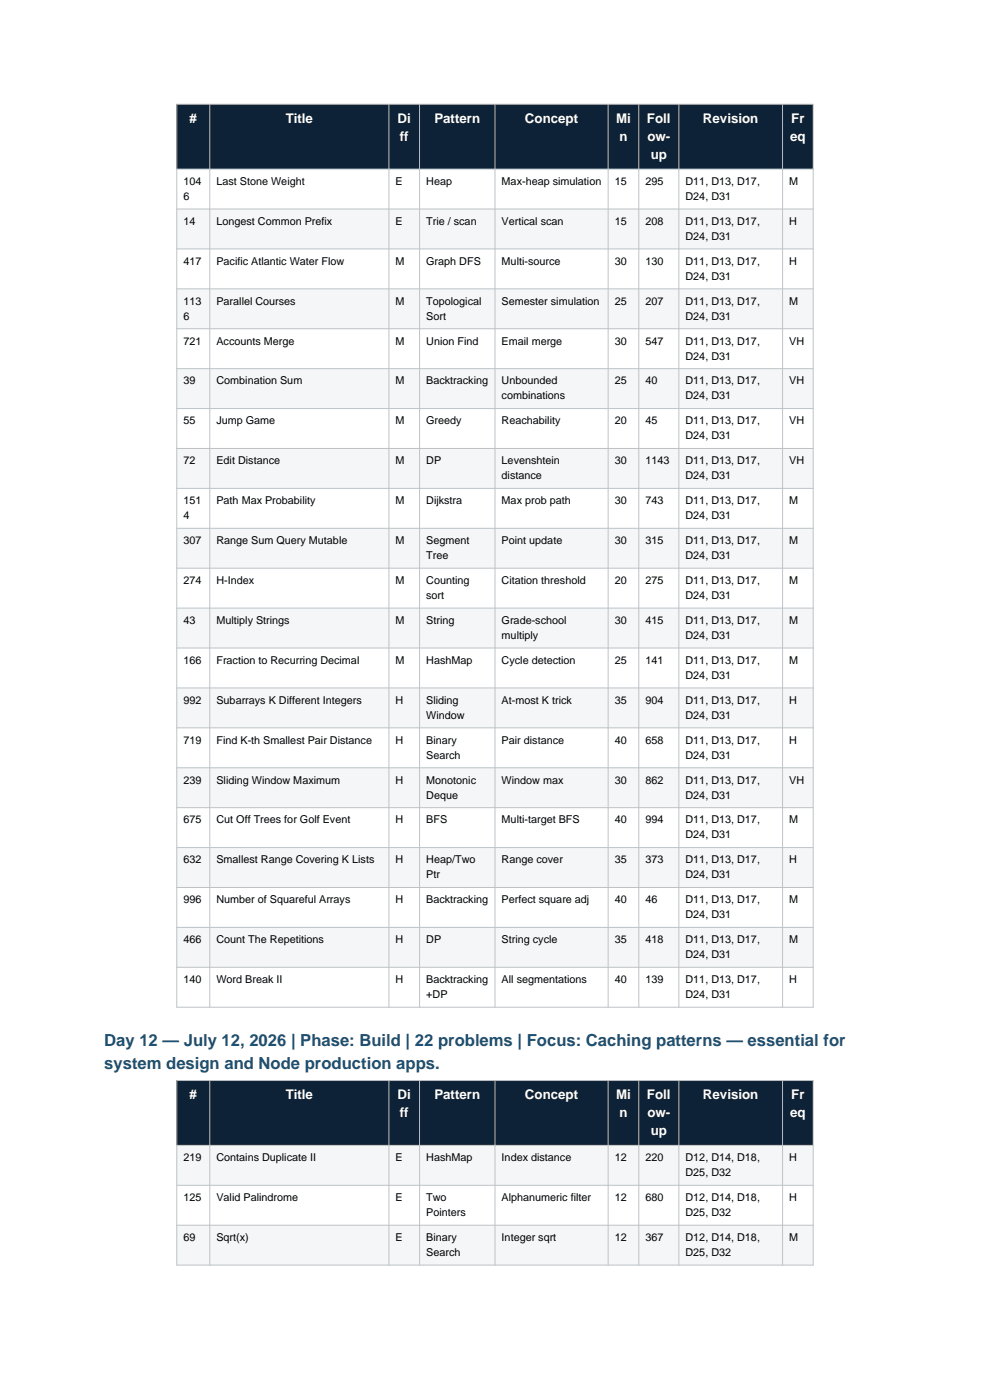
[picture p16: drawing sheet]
<svg xmlns="http://www.w3.org/2000/svg" width="210mm" height="297mm" viewBox="0 0 210 297" stroke-linecap="round" stroke-linejoin="round" font-family="sans-serif">
<defs><g id="words">
<g font-size="3.5" fill="#1a5276">
<text x="22.1" y="221.8">Day 12 — July 12, 2026 | Phase: Build | 22 problems | Focus: Caching patterns — essential for</text>
<text x="22.1" y="226.8">system design and Node production apps.</text>
</g>
<g font-size="2.8" fill="#fff">
<text x="40.2" y="26">#</text>
<text x="60.6" y="26">Title</text>
<text x="84.3" y="26">Di</text>
<text x="84.8" y="29.9">ff</text>
<text x="92.1" y="26">Pattern</text>
<text x="111.4" y="26">Concept</text>
<text x="130.7" y="26">Mi</text>
<text x="131.4" y="29.9">n</text>
<text x="137.2" y="26">Foll</text>
<text x="137.3" y="29.9">ow-</text>
<text x="149.1" y="26">Revision</text>
<text x="167.6" y="29.9">eq</text>
<text x="167.8" y="26">Fr</text>
<text x="138" y="33.8">up</text>
<text x="40.2" y="233.1">#</text>
<text x="60.6" y="233.1">Title</text>
<text x="84.3" y="233.1">Di</text>
<text x="92.1" y="233.1">Pattern</text>
<text x="111.4" y="233.1">Concept</text>
<text x="130.7" y="233.1">Mi</text>
<text x="137.2" y="233.1">Foll</text>
<text x="149.1" y="233.1">Revision</text>
<text x="167.8" y="233.1">Fr</text>
<text x="84.8" y="237">ff</text>
<text x="131.4" y="237">n</text>
<text x="137.3" y="237">ow-</text>
<text x="167.6" y="237">eq</text>
<text x="138" y="240.9">up</text>
</g>
<g font-size="2.3">
<text x="38.9" y="39.2">104</text>
<text x="45.9" y="39.2">Last Stone Weight</text>
<text x="83.9" y="39.2">E</text>
<text x="90.4" y="39.2">Heap</text>
<text x="106.4" y="39.2">Max-heap simulation</text>
<text x="130.4" y="39.2">15</text>
<text x="136.9" y="39.2">295</text>
<text x="145.4" y="39.2">D11, D13, D17,</text>
<text x="167.4" y="39.2">M</text>
<text x="38.9" y="42.4">6</text>
<text x="38.9" y="47.7">14</text>
<text x="45.9" y="47.7">Longest Common Prefix</text>
<text x="83.9" y="47.7">E</text>
<text x="90.4" y="47.7">Trie / scan</text>
<text x="106.4" y="47.7">Vertical scan</text>
<text x="130.4" y="47.7">15</text>
<text x="136.9" y="47.7">208</text>
<text x="145.4" y="42.4">D24, D31</text>
<text x="145.4" y="47.7">D11, D13, D17,</text>
<text x="167.4" y="47.7">H</text>
<text x="145.4" y="50.9">D24, D31</text>
<text x="38.9" y="56.2">417</text>
<text x="45.9" y="56.2">Pacific Atlantic Water Flow</text>
<text x="83.9" y="56.2">M</text>
<text x="90.4" y="56.2">Graph DFS</text>
<text x="106.4" y="56.2">Multi-source</text>
<text x="130.4" y="56.2">30</text>
<text x="136.9" y="56.2">130</text>
<text x="145.4" y="56.2">D11, D13, D17,</text>
<text x="145.4" y="59.3">D24, D31</text>
<text x="167.4" y="56.2">H</text>
<text x="38.9" y="64.6">113</text>
<text x="45.9" y="64.6">Parallel Courses</text>
<text x="83.9" y="64.6">M</text>
<text x="90.4" y="64.6">Topological</text>
<text x="106.4" y="64.6">Semester simulation</text>
<text x="130.4" y="64.6">25</text>
<text x="136.9" y="64.6">207</text>
<text x="145.4" y="64.6">D11, D13, D17,</text>
<text x="167.4" y="64.6">M</text>
<text x="38.9" y="67.8">6</text>
<text x="90.4" y="67.8">Sort</text>
<text x="145.4" y="67.8">D24, D31</text>
<text x="38.9" y="73.1">721</text>
<text x="45.9" y="73.1">Accounts Merge</text>
<text x="83.9" y="73.1">M</text>
<text x="90.4" y="73.1">Union Find</text>
<text x="106.4" y="73.1">Email merge</text>
<text x="130.4" y="73.1">30</text>
<text x="136.9" y="73.1">547</text>
<text x="145.4" y="73.1">D11, D13, D17,</text>
<text x="145.4" y="76.3">D24, D31</text>
<text x="167.4" y="73.1">VH</text>
<text x="38.9" y="81.6">39</text>
<text x="45.9" y="81.6">Combination Sum</text>
<text x="83.9" y="81.6">M</text>
<text x="90.4" y="81.6">Backtracking</text>
<text x="106.4" y="81.6">Unbounded</text>
<text x="130.4" y="81.6">25</text>
<text x="136.9" y="81.6">40</text>
<text x="145.4" y="81.6">D11, D13, D17,</text>
<text x="167.4" y="81.6">VH</text>
<text x="106.4" y="84.7">combinations</text>
<text x="145.4" y="84.7">D24, D31</text>
<text x="38.9" y="90">55</text>
<text x="45.9" y="90">Jump Game</text>
<text x="83.9" y="90">M</text>
<text x="90.4" y="90">Greedy</text>
<text x="106.4" y="90">Reachability</text>
<text x="130.4" y="90">20</text>
<text x="136.9" y="90">45</text>
<text x="145.4" y="90">D11, D13, D17,</text>
<text x="145.4" y="93.2">D24, D31</text>
<text x="167.4" y="90">VH</text>
<text x="38.9" y="98.5">72</text>
<text x="45.9" y="98.5">Edit Distance</text>
<text x="83.9" y="98.5">M</text>
<text x="90.4" y="98.5">DP</text>
<text x="106.4" y="98.5">Levenshtein</text>
<text x="106.4" y="101.7">distance</text>
<text x="130.4" y="98.5">30</text>
<text x="136.9" y="98.5">1143</text>
<text x="145.4" y="98.5">D11, D13, D17,</text>
<text x="145.4" y="101.7">D24, D31</text>
<text x="167.4" y="98.5">VH</text>
<text x="38.9" y="107">151</text>
<text x="45.9" y="107">Path Max Probability</text>
<text x="83.9" y="107">M</text>
<text x="90.4" y="107">Dijkstra</text>
<text x="106.4" y="107">Max prob path</text>
<text x="130.4" y="107">30</text>
<text x="136.9" y="107">743</text>
<text x="145.4" y="107">D11, D13, D17,</text>
<text x="167.4" y="107">M</text>
<text x="38.9" y="110.1">4</text>
<text x="145.4" y="110.1">D24, D31</text>
<text x="38.9" y="115.4">307</text>
<text x="45.9" y="115.4">Range Sum Query Mutable</text>
<text x="83.9" y="115.4">M</text>
<text x="90.4" y="115.4">Segment</text>
<text x="90.4" y="118.6">Tree</text>
<text x="106.4" y="115.4">Point update</text>
<text x="130.4" y="115.4">30</text>
<text x="136.9" y="115.4">315</text>
<text x="145.4" y="115.4">D11, D13, D17,</text>
<text x="145.4" y="118.6">D24, D31</text>
<text x="167.4" y="115.4">M</text>
<text x="38.9" y="123.9">274</text>
<text x="45.9" y="123.9">H-Index</text>
<text x="83.9" y="123.9">M</text>
<text x="90.4" y="123.9">Counting</text>
<text x="106.4" y="123.9">Citation threshold</text>
<text x="130.4" y="123.9">20</text>
<text x="136.9" y="123.9">275</text>
<text x="145.4" y="123.9">D11, D13, D17,</text>
<text x="167.4" y="123.9">M</text>
<text x="90.4" y="127.1">sort</text>
<text x="145.4" y="127.1">D24, D31</text>
<text x="38.9" y="132.4">43</text>
<text x="45.9" y="132.4">Multiply Strings</text>
<text x="83.9" y="132.4">M</text>
<text x="90.4" y="132.4">String</text>
<text x="106.4" y="132.4">Grade-school</text>
<text x="106.4" y="135.5">multiply</text>
<text x="130.4" y="132.4">30</text>
<text x="136.9" y="132.4">415</text>
<text x="145.4" y="132.4">D11, D13, D17,</text>
<text x="145.4" y="135.5">D24, D31</text>
<text x="167.4" y="132.4">M</text>
<text x="38.9" y="140.8">166</text>
<text x="45.9" y="140.8">Fraction to Recurring Decimal</text>
<text x="83.9" y="140.8">M</text>
<text x="90.4" y="140.8">HashMap</text>
<text x="106.4" y="140.8">Cycle detection</text>
<text x="130.4" y="140.8">25</text>
<text x="136.9" y="140.8">141</text>
<text x="145.4" y="140.8">D11, D13, D17,</text>
<text x="167.4" y="140.8">M</text>
<text x="38.9" y="149.3">992</text>
<text x="45.9" y="149.3">Subarrays K Different Integers</text>
<text x="83.9" y="149.3">H</text>
<text x="90.4" y="149.3">Sliding</text>
<text x="106.4" y="149.3">At-most K trick</text>
<text x="130.4" y="149.3">35</text>
<text x="136.9" y="149.3">904</text>
<text x="145.4" y="144">D24, D31</text>
<text x="145.4" y="149.3">D11, D13, D17,</text>
<text x="167.4" y="149.3">H</text>
<text x="90.4" y="152.5">Window</text>
<text x="145.4" y="152.5">D24, D31</text>
<text x="38.9" y="157.8">719</text>
<text x="45.9" y="157.8">Find K-th Smallest Pair Distance</text>
<text x="83.9" y="157.8">H</text>
<text x="90.4" y="157.8">Binary</text>
<text x="90.4" y="160.9">Search</text>
<text x="106.4" y="157.8">Pair distance</text>
<text x="130.4" y="157.8">40</text>
<text x="136.9" y="157.8">658</text>
<text x="145.4" y="157.8">D11, D13, D17,</text>
<text x="145.4" y="160.9">D24, D31</text>
<text x="167.4" y="157.8">H</text>
<text x="38.9" y="166.2">239</text>
<text x="45.9" y="166.2">Sliding Window Maximum</text>
<text x="83.9" y="166.2">H</text>
<text x="90.4" y="166.2">Monotonic</text>
<text x="106.4" y="166.2">Window max</text>
<text x="130.4" y="166.2">30</text>
<text x="136.9" y="166.2">862</text>
<text x="145.4" y="166.2">D11, D13, D17,</text>
<text x="167.4" y="166.2">VH</text>
<text x="90.4" y="169.4">Deque</text>
<text x="145.4" y="169.4">D24, D31</text>
<text x="38.9" y="174.7">675</text>
<text x="45.9" y="174.7">Cut Off Trees for Golf Event</text>
<text x="83.9" y="174.7">H</text>
<text x="90.4" y="174.7">BFS</text>
<text x="106.4" y="174.7">Multi-target BFS</text>
<text x="130.4" y="174.7">40</text>
<text x="136.9" y="174.7">994</text>
<text x="145.4" y="174.7">D11, D13, D17,</text>
<text x="145.4" y="177.9">D24, D31</text>
<text x="167.4" y="174.7">M</text>
<text x="38.9" y="183.2">632</text>
<text x="45.9" y="183.2">Smallest Range Covering K Lists</text>
<text x="83.9" y="183.2">H</text>
<text x="90.4" y="183.2">Heap/Two</text>
<text x="106.4" y="183.2">Range cover</text>
<text x="130.4" y="183.2">35</text>
<text x="136.9" y="183.2">373</text>
<text x="145.4" y="183.2">D11, D13, D17,</text>
<text x="167.4" y="183.2">H</text>
<text x="38.9" y="191.6">996</text>
<text x="45.9" y="191.6">Number of Squareful Arrays</text>
<text x="83.9" y="191.6">H</text>
<text x="90.4" y="186.3">Ptr</text>
<text x="90.4" y="191.6">Backtracking</text>
<text x="106.4" y="191.6">Perfect square adj</text>
<text x="130.4" y="191.6">40</text>
<text x="136.9" y="191.6">46</text>
<text x="145.4" y="186.3">D24, D31</text>
<text x="145.4" y="191.6">D11, D13, D17,</text>
<text x="167.4" y="191.6">M</text>
<text x="145.4" y="194.8">D24, D31</text>
<text x="38.9" y="200.1">466</text>
<text x="45.9" y="200.1">Count The Repetitions</text>
<text x="83.9" y="200.1">H</text>
<text x="90.4" y="200.1">DP</text>
<text x="106.4" y="200.1">String cycle</text>
<text x="130.4" y="200.1">35</text>
<text x="136.9" y="200.1">418</text>
<text x="145.4" y="200.1">D11, D13, D17,</text>
<text x="145.4" y="203.3">D24, D31</text>
<text x="167.4" y="200.1">M</text>
<text x="38.9" y="208.6">140</text>
<text x="45.9" y="208.6">Word Break II</text>
<text x="83.9" y="208.6">H</text>
<text x="90.4" y="208.6">Backtracking</text>
<text x="106.4" y="208.6">All segmentations</text>
<text x="130.4" y="208.6">40</text>
<text x="136.9" y="208.6">139</text>
<text x="145.4" y="208.6">D11, D13, D17,</text>
<text x="167.4" y="208.6">H</text>
<text x="90.4" y="211.7">+DP</text>
<text x="145.4" y="211.7">D24, D31</text>
<text x="38.9" y="246.3">219</text>
<text x="45.9" y="246.3">Contains Duplicate II</text>
<text x="83.9" y="246.3">E</text>
<text x="90.4" y="246.3">HashMap</text>
<text x="106.4" y="246.3">Index distance</text>
<text x="130.4" y="246.3">12</text>
<text x="136.9" y="246.3">220</text>
<text x="145.4" y="246.3">D12, D14, D18,</text>
<text x="145.4" y="249.5">D25, D32</text>
<text x="167.4" y="246.3">H</text>
<text x="38.9" y="254.8">125</text>
<text x="45.9" y="254.8">Valid Palindrome</text>
<text x="83.9" y="254.8">E</text>
<text x="90.4" y="254.8">Two</text>
<text x="90.4" y="258">Pointers</text>
<text x="106.4" y="254.8">Alphanumeric filter</text>
<text x="130.4" y="254.8">12</text>
<text x="136.9" y="254.8">680</text>
<text x="145.4" y="254.8">D12, D14, D18,</text>
<text x="145.4" y="258">D25, D32</text>
<text x="167.4" y="254.8">H</text>
<text x="38.9" y="263.3">69</text>
<text x="45.9" y="263.3">Sqrt(x)</text>
<text x="83.9" y="263.3">E</text>
<text x="90.4" y="263.3">Binary</text>
<text x="106.4" y="263.3">Integer sqrt</text>
<text x="130.4" y="263.3">12</text>
<text x="136.9" y="263.3">367</text>
<text x="145.4" y="263.3">D12, D14, D18,</text>
<text x="167.4" y="263.3">M</text>
<text x="90.4" y="266.4">Search</text>
<text x="145.4" y="266.4">D25, D32</text>
</g>
</g></defs>
<path d="M37.5 22.1h135v13.8h-135z" fill-rule="evenodd" fill="#0d2137"/>
<path d="M37.5 35.9h135v8.4h-135z" fill-rule="evenodd" fill="#fff"/>
<path d="M37.5 44.3h135v8.5h-135z" fill-rule="evenodd" fill="#f4f6f7"/>
<path d="M37.5 52.8h135v8.5h-135z" fill-rule="evenodd" fill="#fff"/>
<path d="M37.5 61.3h135v8.4h-135z" fill-rule="evenodd" fill="#f4f6f7"/>
<path d="M37.5 69.7h135v8.5h-135z" fill-rule="evenodd" fill="#fff"/>
<path d="M37.5 78.2h135v8.5h-135z" fill-rule="evenodd" fill="#f4f6f7"/>
<path d="M37.5 86.7h135v8.4h-135z" fill-rule="evenodd" fill="#fff"/>
<path d="M37.5 95.1h135v8.5h-135z" fill-rule="evenodd" fill="#f4f6f7"/>
<path d="M37.5 103.6h135v8.5h-135z" fill-rule="evenodd" fill="#fff"/>
<path d="M37.5 112.1h135v8.4h-135z" fill-rule="evenodd" fill="#f4f6f7"/>
<path d="M37.5 120.5h135v8.5h-135z" fill-rule="evenodd" fill="#fff"/>
<path d="M37.5 129h135v8.5h-135z" fill-rule="evenodd" fill="#f4f6f7"/>
<path d="M37.5 137.5h135v8.4h-135z" fill-rule="evenodd" fill="#fff"/>
<path d="M37.5 145.9h135v8.5h-135z" fill-rule="evenodd" fill="#f4f6f7"/>
<path d="M37.5 154.4h135v8.5h-135z" fill-rule="evenodd" fill="#fff"/>
<path d="M37.5 162.9h135v8.4h-135z" fill-rule="evenodd" fill="#f4f6f7"/>
<path d="M37.5 171.3h135v8.5h-135z" fill-rule="evenodd" fill="#fff"/>
<path d="M37.5 179.8h135v8.5h-135z" fill-rule="evenodd" fill="#f4f6f7"/>
<path d="M37.5 188.3h135v8.4h-135z" fill-rule="evenodd" fill="#fff"/>
<path d="M37.5 196.7h135v8.5h-135z" fill-rule="evenodd" fill="#f4f6f7"/>
<path d="M37.5 205.2h135v8.5h-135z" fill-rule="evenodd" fill="#fff"/>
<g fill="none" stroke="#bdc3c7" stroke-width=".21">
<path d="M37.5 22.1h135v191.6h-135zM37.5 35.9h135M44.5 22.1v191.6M82.5 22.1v191.6M89 22.1v191.6M105 22.1v191.6M129 22.1v191.6M135.5 22.1v191.6M144 22.1v191.6M166 22.1v191.6M37.5 44.3h135M37.5 52.8h135"/>
<path d="M37.5 61.3h135M37.5 69.7h135M37.5 78.2h135M37.5 86.7h135M37.5 95.1h135M37.5 103.6h135M37.5 112.1h135M37.5 120.5h135M37.5 129h135M37.5 137.5h135M37.5 145.9h135M37.5 154.4h135"/>
<path d="M37.5 162.9h135M37.5 171.3h135M37.5 179.8h135M37.5 188.3h135M37.5 196.7h135M37.5 205.2h135"/>
</g>
<path d="M37.5 229.2h135v13.8h-135z" fill-rule="evenodd" fill="#0d2137"/>
<path d="M37.5 243h135v8.5h-135z" fill-rule="evenodd" fill="#f4f6f7"/>
<path d="M37.5 251.5h135v8.4h-135z" fill-rule="evenodd" fill="#fff"/>
<path d="M37.5 259.9h135v8.5h-135z" fill-rule="evenodd" fill="#f4f6f7"/>
<path d="M37.5 229.2h135v39.2h-135zM44.5 229.2v39.2M82.5 229.2v39.2M89 229.2v39.2M105 229.2v39.2M129 229.2v39.2M135.5 229.2v39.2M144 229.2v39.2M166 229.2v39.2M37.5 243h135M37.5 251.5h135M37.5 259.9h135" fill="none" stroke="#bdc3c7" stroke-width=".21"/>
<use href="#words"/>
</svg>
